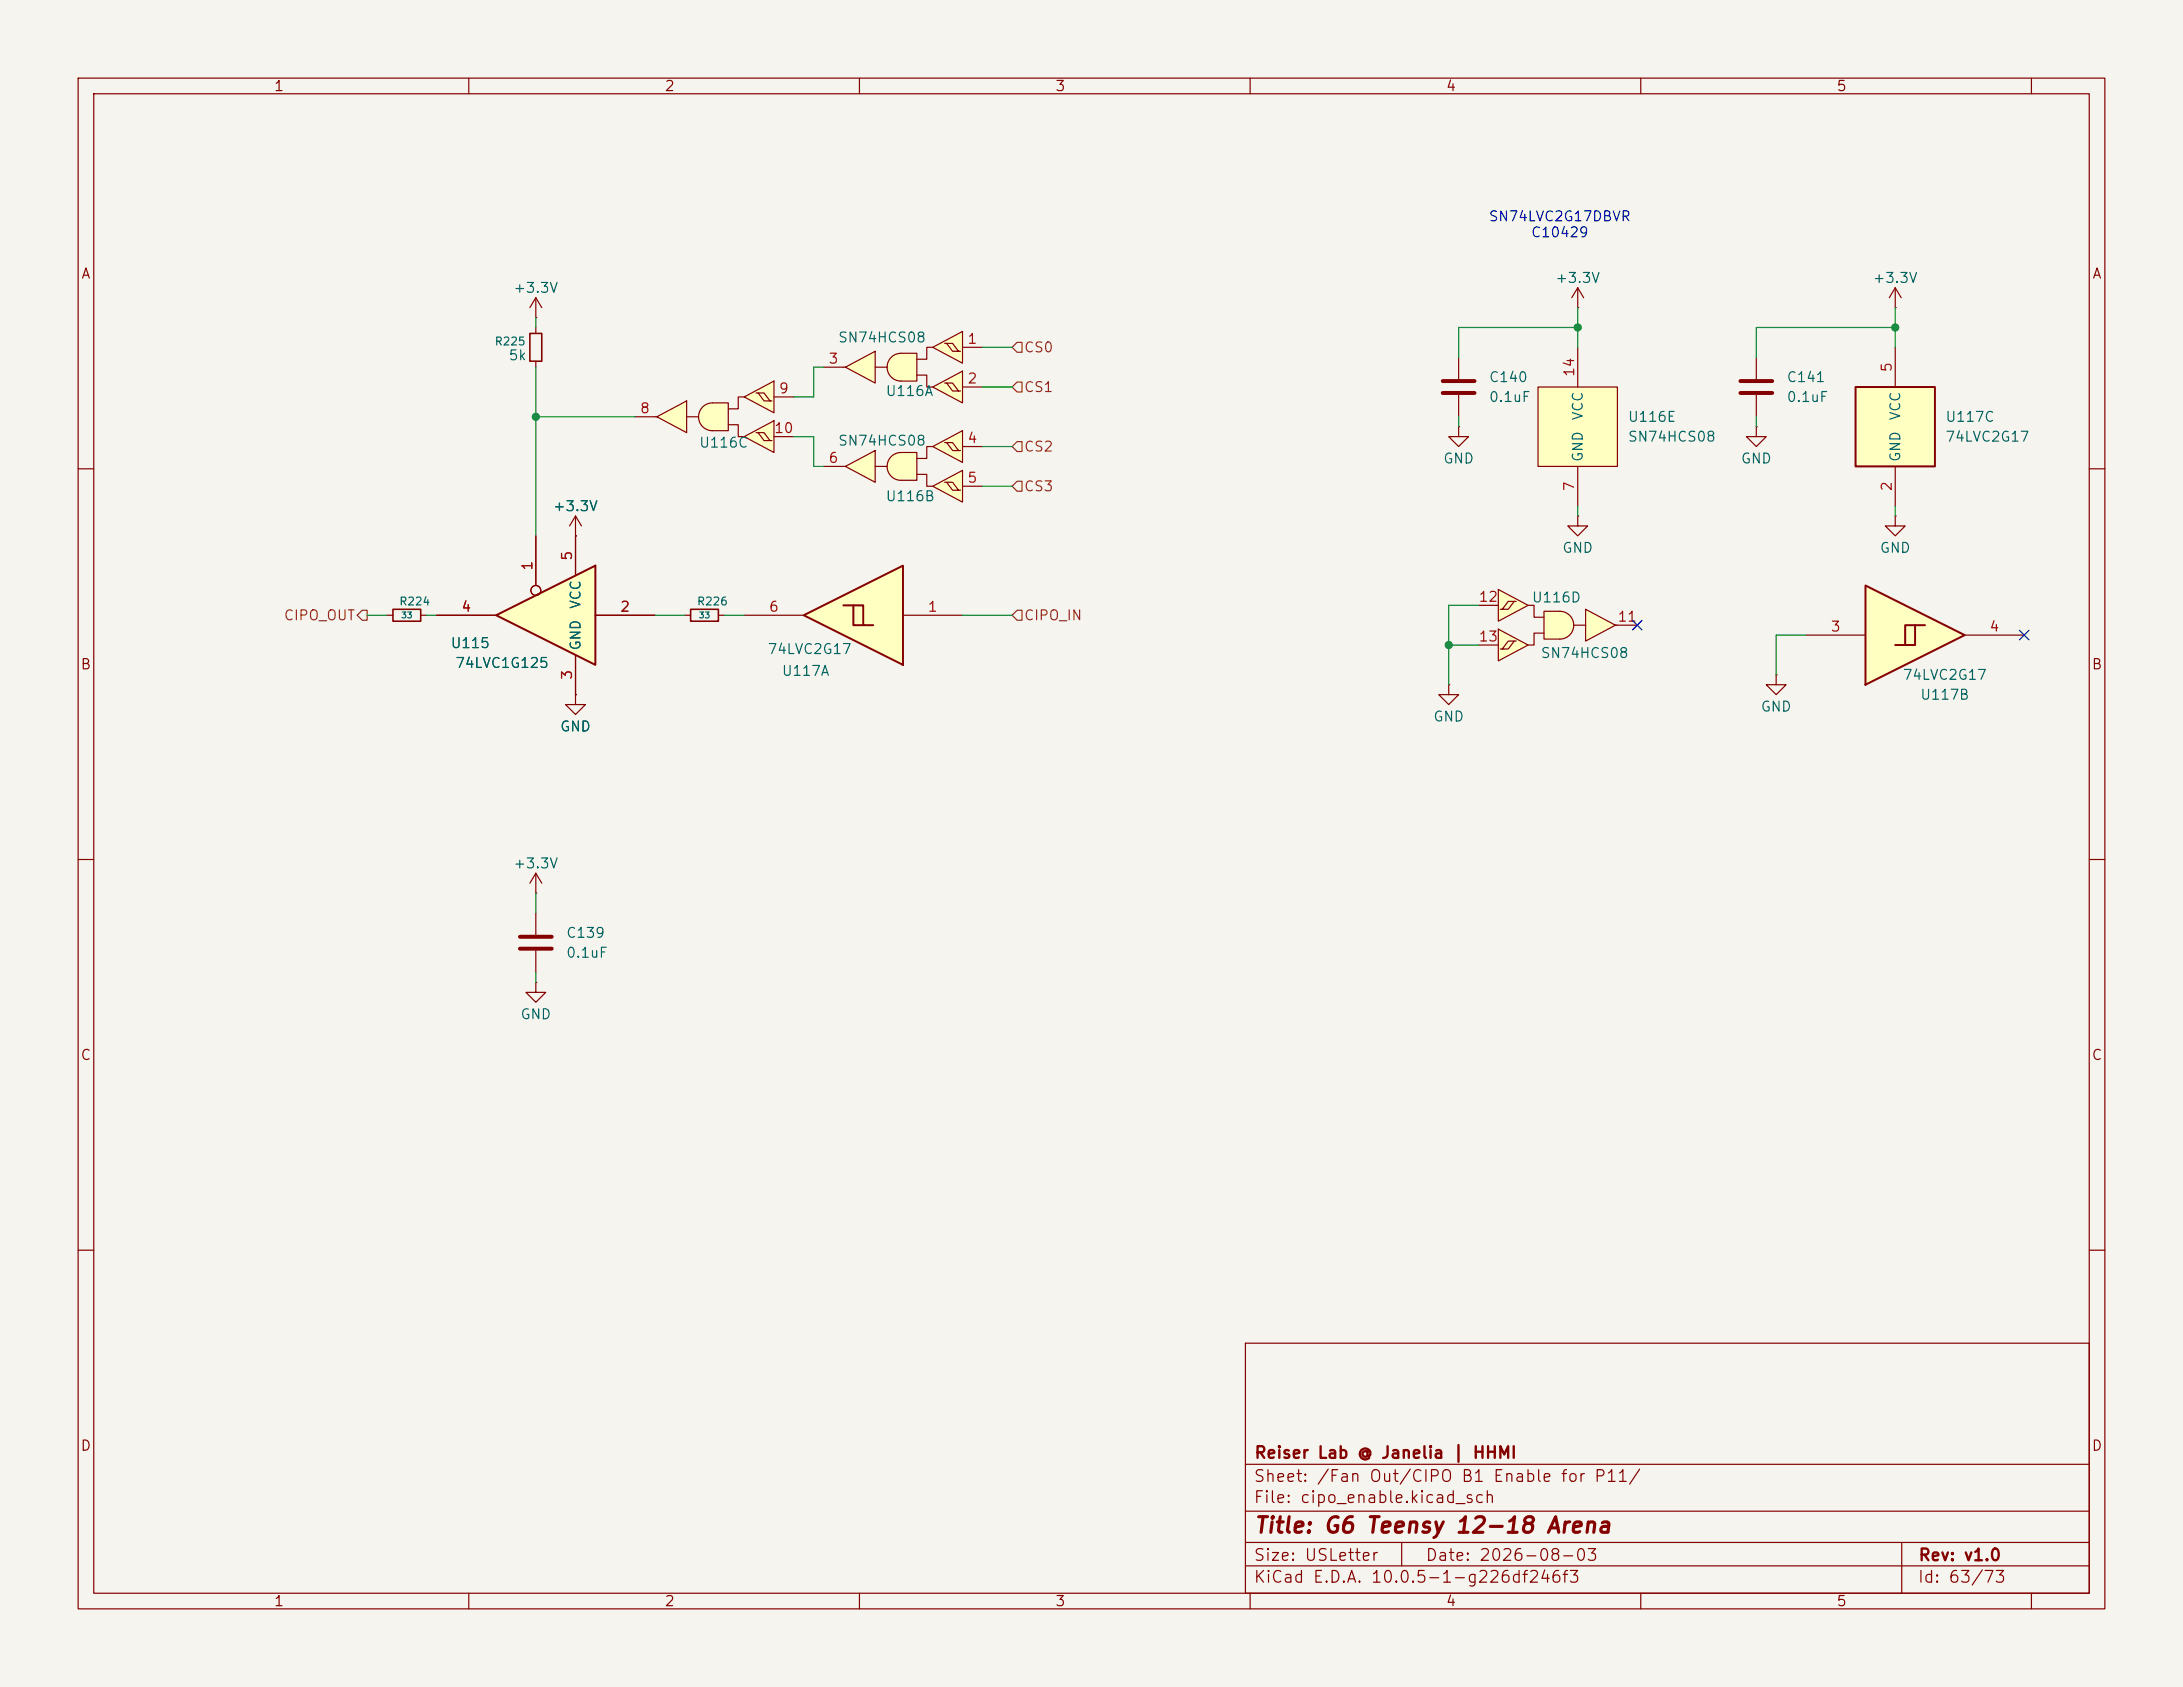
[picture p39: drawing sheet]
<svg xmlns="http://www.w3.org/2000/svg" width="279mm" height="216mm" viewBox="0 0 279 216" stroke-linecap="round" stroke-linejoin="round" font-family="sans-serif">
<defs><g id="words">
<text font-size="2" fill="#840000" x="160.4" y="196.7">Title: G6 Teensy 12-18 Arena</text>
<g font-size="1.5" fill="#840000">
<text x="160.4" y="190">Sheet: /Fan Out/CIPO B1 Enable for P11/</text>
<text x="160.4" y="187">Reiser Lab @ Janelia | HHMI</text>
<text x="160.4" y="192.7">File: cipo_enable.kicad_sch</text>
<text x="160.4" y="202.9">KiCad E.D.A. 10.0.5-1-g226df246f3</text>
<text x="160.4" y="200.1">Size: USLetter</text>
<text x="182.4" y="200.1">Date: 2026-08-03</text>
<text x="245.4" y="202.9">Id: 63/73</text>
<text x="245.4" y="200.1">Rev: v1.0</text>
</g>
<g font-size="1.3" fill="#840000">
<text x="35" y="12">1</text>
<text x="85" y="12">2</text>
<text x="135" y="12">3</text>
<text x="185" y="12">4</text>
<text x="235" y="12">5</text>
<text x="10.3" y="36">A</text>
<text x="267.7" y="36">A</text>
<text x="10.2" y="86">B</text>
<text x="267.6" y="86">B</text>
<text x="10.2" y="136">C</text>
<text x="267.6" y="136">C</text>
<text x="10.2" y="186">D</text>
<text x="267.6" y="186">D</text>
<text x="35" y="205.9">1</text>
<text x="85" y="205.9">2</text>
<text x="135" y="205.9">3</text>
<text x="185" y="205.9">4</text>
<text x="235" y="205.9">5</text>
</g>
<g font-size="1.3" fill="#0000c2">
<text x="190.4" y="28.6">SN74LVC2G17DBVR</text>
<text x="195.9" y="30.7">C10429</text>
</g>
<g font-size="1.3" fill="#006464">
<text x="65.6" y="37.8">+3.3V</text>
<text x="199" y="36.5">+3.3V</text>
<text x="239.6" y="36.5">+3.3V</text>
<text x="65" y="46.4">5k</text>
<text x="107.2" y="44.1">SN74HCS08</text>
<text x="113.3" y="51">U116A</text>
<text x="190.5" y="49.2">C140</text>
<text x="190.5" y="51.8">0.1uF</text>
<text x="202.9" y="53.9" transform="rotate(-90 202.9 53.9)">VCC</text>
<text x="228.6" y="49.2">C141</text>
<text x="228.6" y="51.8">0.1uF</text>
<text x="243.5" y="53.9" transform="rotate(-90 243.5 53.9)">VCC</text>
<text x="89.4" y="57.6">U116C</text>
<text x="107.2" y="57.4">SN74HCS08</text>
<text x="184.6" y="59.6">GND</text>
<text x="202.9" y="59.2" transform="rotate(-90 202.9 59.2)">GND</text>
<text x="208.3" y="54.3">U116E</text>
<text x="208.3" y="56.8">SN74HCS08</text>
<text x="222.7" y="59.6">GND</text>
<text x="243.5" y="59.2" transform="rotate(-90 243.5 59.2)">GND</text>
<text x="248.9" y="54.3">U117C</text>
<text x="248.9" y="56.8">74LVC2G17</text>
<text x="70.7" y="65.7">+3.3V</text>
<text x="113.3" y="64.5">U116B</text>
<text x="199.9" y="71.1">GND</text>
<text x="240.5" y="71.1">GND</text>
<text x="196" y="77.4">U116D</text>
<text x="57.6" y="83.3">U115</text>
<text x="74.6" y="83.3" transform="rotate(-90 74.6 83.3)">GND</text>
<text x="74.6" y="78" transform="rotate(-90 74.6 78)">VCC</text>
<text x="58.2" y="85.8">74LVC1G125</text>
<text x="98.2" y="84">74LVC2G17</text>
<text x="100" y="86.8">U117A</text>
<text x="197.1" y="84.5">SN74HCS08</text>
<text x="243.4" y="87.3">74LVC2G17</text>
<text x="245.7" y="89.9">U117B</text>
<text x="71.6" y="93.9">GND</text>
<text x="183.4" y="92.7">GND</text>
<text x="225.3" y="91.4">GND</text>
<text x="65.6" y="111.5">+3.3V</text>
<text x="72.4" y="120.3">C139</text>
<text x="72.4" y="122.9">0.1uF</text>
<text x="66.5" y="130.8">GND</text>
</g>
<g font-size="1.3" fill="#a90000">
<text x="105.9" y="46.9">3</text>
<text x="123.7" y="44.3">1</text>
<text x="242.4" y="47.7" transform="rotate(-90 242.4 47.7)">5</text>
<text x="81.8" y="53.2">8</text>
<text x="99.6" y="50.7">9</text>
<text x="123.7" y="49.4">2</text>
<text x="201.8" y="48.3" transform="rotate(-90 201.8 48.3)">14</text>
<text x="99" y="55.7">10</text>
<text x="105.9" y="59.6">6</text>
<text x="123.7" y="57">4</text>
<text x="123.7" y="62.1">5</text>
<text x="201.8" y="63" transform="rotate(-90 201.8 63)">7</text>
<text x="242.4" y="63" transform="rotate(-90 242.4 63)">2</text>
<text x="73.5" y="71.9" transform="rotate(-90 73.5 71.9)">5</text>
<text x="68.4" y="73.1" transform="rotate(-90 68.4 73.1)">1</text>
<text x="189.2" y="77.3">12</text>
<text x="59" y="78.6">4</text>
<text x="79.3" y="78.6">2</text>
<text x="98.3" y="78.6">6</text>
<text x="118.6" y="78.6">1</text>
<text x="189.2" y="82.4">13</text>
<text x="206.9" y="79.9">11</text>
<text x="234.2" y="81.1">3</text>
<text x="254.5" y="81.1">4</text>
<text x="73.5" y="87.1" transform="rotate(-90 73.5 87.1)">3</text>
</g>
<g font-size="1.3" fill="#725600">
<text x="131" y="45.4">CS0</text>
<text x="131" y="50.5">CS1</text>
<text x="131" y="58.1">CS2</text>
<text x="131" y="63.2">CS3</text>
<text x="36.2" y="79.7">CIPO_OUT</text>
<text x="131" y="79.7">CIPO_IN</text>
</g>
<g font-size="1" fill="#006464">
<text x="63.2" y="44.5">R225</text>
<text x="51" y="77.7">R224</text>
<text x="89.1" y="77.7">R226</text>
</g>
<g font-size=".8" fill="#006464">
<text x="51.3" y="79.3">33</text>
<text x="89.4" y="79.3">33</text>
</g>
</g></defs>
<path d="M0 0h279.4v215.9h-279.4z" fill="#f5f4ef" stroke="#f5f4ef" stroke-width=".13"/>
<g fill="none" stroke="#840000" stroke-width=".15">
<path d="M10 10h259.4v195.9h-259.4zM12 12h255.4v191.9h-255.4zM60 10v2M110 10v2M160 10v2M210 10v2M260 10v2M10 60h2M267.4 60h2M73.7 88.9v1.3h1.2l-1.2 1.2-1.3-1.2h1.3M73.7 88.9h.1M227.3 86.4v1.2h1.3l-1.3 1.3-1.2-1.3h1.2"/>
<path d="M227.3 86.4h.1M10 110h2M267.4 110h2M10 160h2M159.4 171.9h108v32h-108zM267.4 160h2M159.4 197.4h108M159.4 193.4h108M159.4 187.4h108M179.4 197.4v3M243.4 197.4v6.5M60 203.9v2"/>
<path d="M110 203.9v2M159.4 200.4h108M160 203.9v2M210 203.9v2M260 203.9v2"/>
</g>
<path d="M63.5 78.7l12.7-6.3v12.7z" fill="#ffffc2"/>
<path d="M63.5 78.7l12.7-6.3v12.7z" fill="none" stroke="#840000" stroke-width=".25"/>
<g fill="none" stroke="#840000" stroke-width=".15">
<path d="M201.9 39.4h.1M201.9 36.8l-.7 1.3M201.9 36.8l.8 1.3M201.9 36.8v2.6M186.7 54.6v1.3h1.3l-1.3 1.3-1.3-1.3h1.3M186.7 54.6h.1M186.7 45.7v2.8M186.7 50.5v2.8M49.5 78.7h.8M53.8 78.7h.8M55.9 78.7h7.6M68.6 68.6v6.3"/>
<path d="M73.7 68.6v5.1M76.2 78.7h7.6M73.7 83.8v5.1"/>
<circle cx="68.6" cy="75.6" r=".63"/>
</g>
<path d="M50.3 78h3.5v1.5h-3.5z" fill="none" stroke="#840000" stroke-width=".2"/>
<path d="M184.7 48.8h4M184.7 50.3h4" fill="none" stroke="#840000" stroke-width=".51"/>
<path d="M196.8 49.5h10.2v10.2h-10.2z" fill="#ffffc2"/>
<path d="M196.8 49.5h10.2v10.2h-10.2zM201.9 44.5v5M201.9 59.7v5.1" fill="none" stroke="#840000" stroke-width=".15"/>
<g fill="#ffffc2">
<path d="M119.4 57.2l3.8-2.1v4.1z"/>
<path d="M108.2 59.7l3.8-2v4z"/>
</g>
<g fill="#ffffc2" stroke="#ffffc2" stroke-width=".13">
<path d="M113.5 59.7h1.8v1.8a1.78 1.78 0 0 1-1.8-1.8z"/>
<path d="M114.1 58.4a1.78 1.78 0 0 1 1.2-.5v1.8h-1.8a1.78 1.78 0 0 1 .6-1.3z"/>
</g>
<g fill="#ffffc2">
<path d="M119.4 62.2l3.8-2v4.1z"/>
<path d="M115.3 57.9h2v3.6h-2z"/>
</g>
<g fill="none" stroke="#840000" stroke-width=".15">
<path d="M105.4 59.7h2.8M108.2 59.7l3.8-2v4zM108.2 59.7h.1M112 59.7h1.5M114.1 58.4a1.78 1.78 0 0 1 1.2-.5h2v3.6h-2a1.78 1.78 0 0 1-1.6-1.1 1.78 1.78 0 0 1 .4-2zM119.4 57.2l3.8-2.1v4.1zM119.4 57.2h-.8v1.5h-1.3M120.9 56.6h.3M122.7 57.7l-.8-1.1h-.7l.7 1.1h1M123.2 57.2h2.5M117.3 60.7h1.3v1.5h.8M119.4 62.2l3.8-2v4.1z"/>
<path d="M120.9 61.7h.3M122.7 62.7l-.8-1h-.7l.7 1h1M123.2 62.2h2.5"/>
</g>
<g fill="#ffffc2">
<path d="M238.8 74.9l12.7 6.4-12.7 6.3z"/>
<path d="M243.8 80h2.6l-3.8 2.6h1.2z"/>
<path d="M245.1 80v2.6h-1.3z"/>
</g>
<path d="M238.8 74.9l12.7 6.4-12.7 6.3zM245.1 80v2.6h-1.3M246.4 80h-2.6v2.6h-1.2" fill="none" stroke="#840000" stroke-width=".25"/>
<path d="M231.1 81.3h7.7M251.5 81.3h7.6M68.6 116.8v2.8M68.6 121.7v2.8" fill="none" stroke="#840000" stroke-width=".15"/>
<path d="M66.5 119.9h4.1M66.5 121.4h4.1" fill="none" stroke="#840000" stroke-width=".51"/>
<g fill="#ffffc2">
<path d="M119.4 44.5l3.8-2.1v4.1z"/>
<path d="M108.2 47l3.8-2v4z"/>
</g>
<g fill="#ffffc2" stroke="#ffffc2" stroke-width=".13">
<path d="M113.5 47h1.8v1.8a1.78 1.78 0 0 1-1.8-1.8z"/>
<path d="M114.1 45.7a1.78 1.78 0 0 1 1.2-.5v1.8h-1.8a1.78 1.78 0 0 1 .6-1.3z"/>
</g>
<g fill="#ffffc2">
<path d="M119.4 49.5l3.8-2v4.1z"/>
<path d="M115.3 45.2h2v3.6h-2z"/>
</g>
<g fill="none" stroke="#840000" stroke-width=".15">
<path d="M105.4 47h2.8M108.2 47l3.8-2v4zM108.2 47h.1M112 47h1.5M114.1 45.7a1.78 1.78 0 0 1 1.2-.5h2v3.6h-2a1.78 1.78 0 0 1-1.6-1.1 1.78 1.78 0 0 1 .4-2zM117.3 48h1.3v1.5h.8M119.4 44.5l3.8-2.1v4.1zM119.4 44.5h-.8v1.5h-1.3M119.4 49.5l3.8-2v4.1zM120.9 43.9h.3M120.9 49h.3M122.7 45l-.8-1.1h-.7l.7 1.1h1"/>
<path d="M122.7 50l-.8-1h-.7l.7 1h1M123.2 44.5h2.5M123.2 49.5h2.5"/>
</g>
<g fill="#ffffc2">
<path d="M191.8 75.4l3.8 2.1-3.8 2z"/>
<path d="M202.9 78l3.9 2-3.9 2z"/>
</g>
<g fill="#ffffc2" stroke="#ffffc2" stroke-width=".13">
<path d="M199.6 80h1.8a1.78 1.78 0 0 1-1.8 1.8z"/>
<path d="M199.6 78.2a1.78 1.78 0 0 1 1.8 1.8h-1.8z"/>
</g>
<g fill="#ffffc2">
<path d="M191.8 80.5l3.8 2.1-3.8 2z"/>
<path d="M197.6 78.2h2v3.6h-2z"/>
</g>
<g fill="none" stroke="#840000" stroke-width=".15">
<path d="M68.6 38.1l-.8 1.3M68.6 38.1l.7 1.3M68.6 38.1v2.5M68.6 40.6h.1M189.2 77.5h2.6M191.8 75.4l3.8 2.1-3.8 2zM192 78h1l.8-1h-.8l-.7 1M193.8 77h.3M195.6 77.5h.7v1.5h1.3M197.6 78.2h2a1.78 1.78 0 0 1 1.8 1.8 1.78 1.78 0 0 1-1.8 1.8h-2zM201.9 66v1.3h1.3l-1.3 1.3-1.2-1.3h1.2M201.9 66h.1"/>
<path d="M202.9 78l3.9 2-3.9 2zM189.2 82.6h2.6M191.8 80.5l3.8 2.1-3.8 2zM192 83.1h1l.8-1.1h-.8l-.7 1.1M193.8 82h.3M197.6 81h-1.3v1.6h-.7M201.4 80h1.5M206.8 80h.1M206.8 80h2.7"/>
</g>
<g fill="#ffffc2">
<path d="M95.2 50.8l3.9-2v4z"/>
<path d="M84.1 53.3l3.8-2v4.1z"/>
</g>
<g fill="#ffffc2" stroke="#ffffc2" stroke-width=".13">
<path d="M89.4 53.3h1.8v1.8a1.78 1.78 0 0 1-1.8-1.8z"/>
<path d="M89.9 52.1a1.78 1.78 0 0 1 1.3-.5v1.7h-1.8a1.78 1.78 0 0 1 .5-1.2z"/>
</g>
<g fill="#ffffc2">
<path d="M95.2 55.9l3.9-2.1v4.1z"/>
<path d="M91.2 51.6h2v3.5h-2z"/>
</g>
<g fill="none" stroke="#840000" stroke-width=".15">
<path d="M81.3 53.3h2.8M84.1 53.3l3.8-2v4.1zM84.1 53.3h.1M87.9 53.3h1.5M89.9 52.1a1.78 1.78 0 0 1 1.3-.5h2v3.5h-2a1.78 1.78 0 0 1-1.7-1.1 1.78 1.78 0 0 1 .4-1.9zM93.2 54.4h1.3v1.5h.7M95.2 50.8l3.9-2v4zM95.2 50.8h-.7v1.5h-1.3M95.2 55.9l3.9-2.1v4.1zM96.8 50.3h.2M96.8 55.4h.2M98.6 51.3l-.8-1h-.8l.8 1h1"/>
<path d="M98.6 56.4l-.8-1h-.8l.8 1h1M99.1 50.8h2.5M99.1 55.9h2.5M87.6 78.7h.8M91.9 78.7h.8"/>
</g>
<path d="M88.4 78h3.5v1.5h-3.5z" fill="none" stroke="#840000" stroke-width=".2"/>
<g fill="#ffffc2">
<path d="M102.9 78.7l12.7-6.3v12.7z"/>
<path d="M107.9 77.5h2.6v2.5h1.3z"/>
<path d="M109.2 77.5l1.3 2.5h-1.3z"/>
</g>
<path d="M102.9 78.7l12.7-6.3v12.7zM107.9 77.5h2.6v2.5h1.3M109.2 77.5v2.5h1.3" fill="none" stroke="#840000" stroke-width=".25"/>
<g fill="none" stroke="#840000" stroke-width=".15">
<path d="M242.6 39.4h.1M242.6 36.8l-.8 1.3M242.6 36.8l.7 1.3M242.6 36.8v2.6M68.6 41.9v.8M68.6 46.2v.8M73.7 68.6h.1M73.7 66l-.8 1.3M73.7 66l.7 1.3M73.7 66v2.6M95.2 78.7h7.7M115.6 78.7h7.6"/>
<path d="M185.4 87.6v1.3h1.3l-1.3 1.3-1.3-1.3h1.3M185.4 87.6h.1"/>
</g>
<path d="M67.8 42.7h1.5v3.5h-1.5z" fill="none" stroke="#840000" stroke-width=".2"/>
<path d="M237.5 49.5h10.1v10.2h-10.1z" fill="#ffffc2"/>
<path d="M237.5 49.5h10.1v10.2h-10.1z" fill="none" stroke="#840000" stroke-width=".25"/>
<g fill="none" stroke="#840000" stroke-width=".15">
<path d="M224.8 54.6v1.3h1.3l-1.3 1.3-1.3-1.3h1.3M224.8 54.6h.1M224.8 45.7v2.8M224.8 50.5v2.8M242.6 44.5v5M242.6 59.7v5.1M55.9 78.7h7.6M68.6 68.6v6.3M73.7 68.6h.1M73.7 68.6v5.1M76.2 78.7h7.6M242.6 66v1.3h1.2l-1.2 1.3-1.3-1.3h1.3"/>
<path d="M242.6 66h.1M73.7 88.9h.1M73.7 83.8v5.1M68.6 114.3h.1M68.6 111.8l-.8 1.2M68.6 111.8l.7 1.2M68.6 111.8v2.5M68.6 125.7v1.3h1.2l-1.2 1.3-1.3-1.3h1.3M68.6 125.7h.1"/>
<circle cx="68.6" cy="75.6" r=".63"/>
</g>
<path d="M222.8 48.8h4M222.8 50.3h4" fill="none" stroke="#840000" stroke-width=".51"/>
<path d="M130.2 48.9h.6v1.3h-.6l-.7-.7zM130.2 56.5h.6v1.3h-.6l-.7-.6zM130.2 43.8h.6v1.3h-.6l-.7-.6zM46.4 78.1h.6v1.3h-.6l-.7-.7zM130.2 61.6h.6v1.3h-.6l-.7-.7zM130.2 78.1h.6v1.3h-.6l-.7-.7z" fill="none" stroke="#725600" stroke-width=".15"/>
<g fill="none" stroke="#009600" stroke-width=".15">
<path d="M201.9 39.4v5.1M242.6 39.4v5.1M68.6 53.3h12.7M68.6 40.6v1.3M68.6 47v21.6M101.6 55.9h2.5v3.8h1.3M105.4 47h-1.3v3.8h-2.5M125.7 44.5h3.8M125.7 49.5h3.8M125.7 57.2h3.8M186.7 53.3v1.3M201.9 41.9h-15.2v3.8"/>
<path d="M224.8 53.3v1.3M242.6 41.9h-17.8v3.8M47 78.7h2.5M54.6 78.7h1.3M83.8 78.7h3.8M92.7 78.7h2.5M123.2 78.7h6.3M125.7 62.2h3.8M189.2 77.5h-3.8v10.1M201.9 64.8v1.2M242.6 64.8v1.2M185.4 82.6h3.8"/>
<path d="M231.1 81.3h-3.8v5.1M68.6 114.3v2.5M68.6 124.5v1.2"/>
</g>
<path d="M208.9 79.4l1.3 1.2M210.2 79.4l-1.3 1.2M258.5 80.7l1.2 1.2M259.7 80.7l-1.2 1.2" fill="none" stroke="#000084" stroke-width=".15"/>
<g fill="#009600" stroke="#009600" stroke-width=".13">
<circle cx="242.6" cy="41.9" r=".46"/>
<circle cx="185.4" cy="82.6" r=".46"/>
<circle cx="201.9" cy="41.9" r=".46"/>
<circle cx="68.6" cy="53.3" r=".46"/>
</g>
<use href="#words"/>
</svg>
